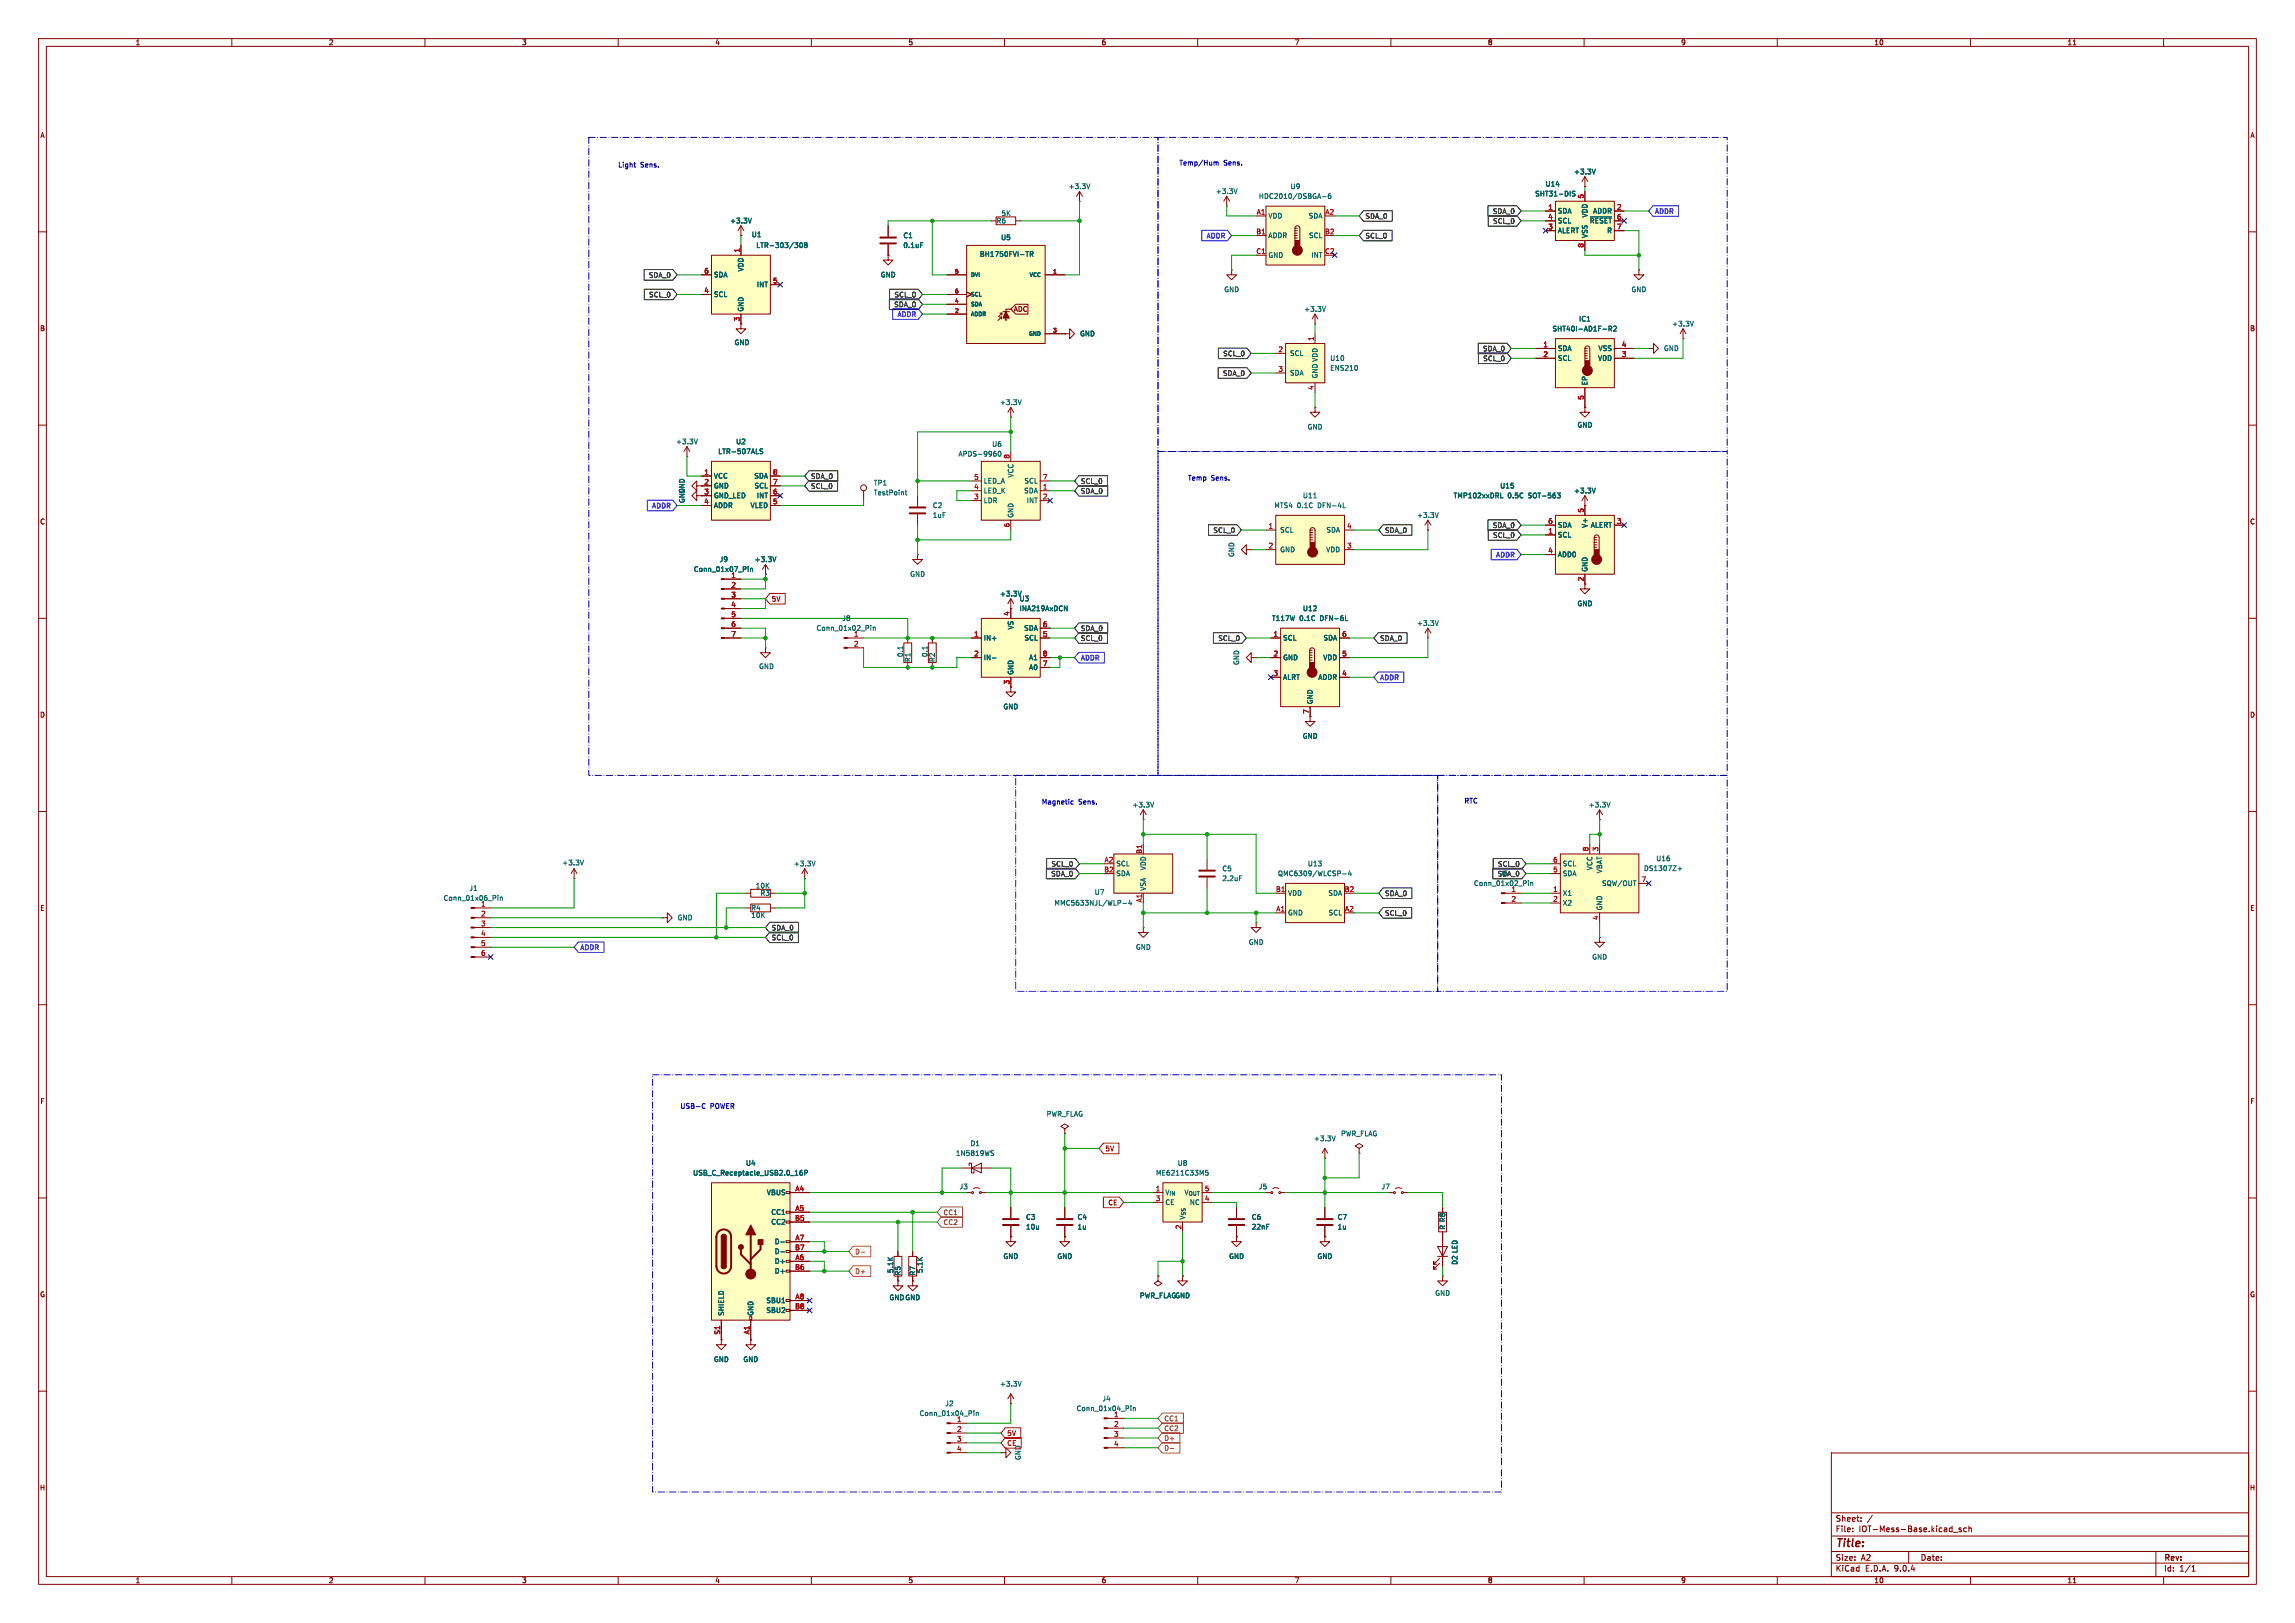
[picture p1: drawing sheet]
<svg xmlns="http://www.w3.org/2000/svg" width="594mm" height="420mm" viewBox="0 0 594 420" stroke-linecap="round" stroke-linejoin="round" font-family="sans-serif">
<defs><g id="words">
<text font-size="2.8" fill="#840000" x="475" y="400.9">Title:</text>
<g font-size="2.1" fill="#840000">
<text x="475" y="394">Sheet:</text>
<text x="475" y="396.7">File:</text>
<text x="481.1" y="396.7">IOT-Mess-Base.kicad_sch</text>
<text x="475" y="406.9">KiCad</text>
<text x="475" y="404.1">Size:</text>
<text x="481.7" y="404.1">A2</text>
<text x="482.7" y="406.9">E.D.A.</text>
<text x="490.3" y="406.9">9.0.4</text>
<text x="497" y="404.1">Date:</text>
<text x="560" y="404.3">Rev:</text>
<text x="560" y="406.9">Id:</text>
<text x="564.1" y="406.9">1/1</text>
</g>
<g font-size="1.8" fill="#840000">
<text x="35" y="11.9">1</text>
<text x="85" y="11.9">2</text>
<text x="135" y="11.9">3</text>
<text x="185" y="11.9">4</text>
<text x="235" y="11.9">5</text>
<text x="285" y="11.9">6</text>
<text x="335" y="11.9">7</text>
<text x="385" y="11.9">8</text>
<text x="435" y="11.9">9</text>
<text x="485" y="11.9">10</text>
<text x="535" y="11.9">11</text>
<text x="10.3" y="35.9">A</text>
<text x="582.3" y="35.9">A</text>
<text x="262.2" y="80.9">ADC</text>
<text x="10.3" y="85.9">B</text>
<text x="582.3" y="85.9">B</text>
<text x="10.3" y="135.9">C</text>
<text x="582.3" y="135.9">C</text>
<text x="10.3" y="185.9">D</text>
<text x="582.3" y="185.9">D</text>
<text x="10.3" y="235.9">E</text>
<text x="582.3" y="235.9">E</text>
<text x="10.3" y="285.9">F</text>
<text x="582.3" y="285.9">F</text>
<text x="10.3" y="335.9">G</text>
<text x="582.3" y="335.9">G</text>
<text x="10.2" y="385.9">H</text>
<text x="582.2" y="385.9">H</text>
<text x="35" y="409.9">1</text>
<text x="85" y="409.9">2</text>
<text x="135" y="409.9">3</text>
<text x="185" y="409.9">4</text>
<text x="235" y="409.9">5</text>
<text x="285" y="409.9">6</text>
<text x="335" y="409.9">7</text>
<text x="385" y="409.9">8</text>
<text x="435" y="409.9">9</text>
<text x="485" y="409.9">10</text>
<text x="535" y="409.9">11</text>
</g>
<g font-size="1.8" fill="#0000c2">
<text x="159.9" y="43.5">Light</text>
<text x="165.7" y="43.5">Sens.</text>
<text x="305.1" y="43">Temp/Hum</text>
<text x="316.7" y="43">Sens.</text>
<text x="307.4" y="124.6">Temp</text>
<text x="313.4" y="124.6">Sens.</text>
<text x="269.5" y="208.4">Magnetic</text>
<text x="279.1" y="208.4">Sens.</text>
<text x="378.9" y="208.1">RTC</text>
<text x="176" y="287.1">USB-C</text>
<text x="183.8" y="287.1">POWER</text>
</g>
<g font-size="1.8" fill="#006464">
<text x="407.3" y="45.3">+3.3V</text>
<text x="276.5" y="49.1">+3.3V</text>
<text x="314.6" y="50.4">+3.3V</text>
<text x="325.7" y="51.7">HDC2010/DSBGA-6</text>
<text x="333.9" y="49.1">U9</text>
<text x="397.2" y="51">SHT31-DIS</text>
<text x="399.9" y="48.5">U14</text>
<text x="188.8" y="58">+3.3V</text>
<text x="257.8" y="58">R6</text>
<text x="259.1" y="56.1">5K</text>
<text x="328.2" y="56.7">VDD</text>
<text x="338.6" y="56.7">SDA</text>
<text x="403.1" y="55.5">SDA</text>
<text x="403.1" y="58">SCL</text>
<text x="411.1" y="56.4" transform="rotate(-90 411.1 56.4)">VDD</text>
<text x="411.4" y="58">~{RESET}</text>
<text x="412.2" y="55.5">ADDR</text>
<text x="194.5" y="61.6">U1</text>
<text x="195.6" y="64.4">LTR-303/308</text>
<text x="233.7" y="61.8">C1</text>
<text x="233.7" y="64.4">0.1uF</text>
<text x="259" y="62.3">U5</text>
<text x="328.2" y="61.8">ADDR</text>
<text x="338.7" y="61.8">SCL</text>
<text x="403.1" y="60.6">ALERT</text>
<text x="411.1" y="61.7" transform="rotate(-90 411.1 61.7)">VSS</text>
<text x="415.8" y="60.6">R</text>
<text x="184.7" y="72">SDA</text>
<text x="192.6" y="70.4" transform="rotate(-90 192.6 70.4)">VDD</text>
<text x="227.8" y="72">GND</text>
<text x="253.5" y="66.6">BH1750FVI-TR</text>
<text x="328.2" y="66.9">GND</text>
<text x="339.3" y="66.9">INT</text>
<text x="184.7" y="77.1">SCL</text>
<text x="195.8" y="74.5">INT</text>
<text x="316.7" y="75.8">GND</text>
<text x="422.1" y="75.8">GND</text>
<text x="192.6" y="80.8" transform="rotate(-90 192.6 80.8)">GND</text>
<text x="337.4" y="80.9">+3.3V</text>
<text x="408.6" y="83.4">IC1</text>
<text x="190" y="89.5">GND</text>
<text x="279.4" y="87.2">GND</text>
<text x="401.7" y="86">SHT40I-AD1F-R2</text>
<text x="432.7" y="84.7">+3.3V</text>
<text x="333.8" y="92.3">SCL</text>
<text x="344.2" y="93.6">U10</text>
<text x="403.1" y="91">SDA</text>
<text x="403.1" y="93.6">SCL</text>
<text x="413.5" y="93.6">VDD</text>
<text x="413.6" y="91">VSS</text>
<text x="430.5" y="91">GND</text>
<text x="333.8" y="97.4">SDA</text>
<text x="341.2" y="98" transform="rotate(-90 341.2 98)">GND VDD</text>
<text x="344.2" y="96.1">ENS210</text>
<text x="411.1" y="99.8" transform="rotate(-90 411.1 99.8)">EP</text>
<text x="258.7" y="105">+3.3V</text>
<text x="338.3" y="111.4">GND</text>
<text x="408.2" y="110.8">GND</text>
<text x="174.9" y="115.2">+3.3V</text>
<text x="185.8" y="117.7">LTR-507ALS</text>
<text x="190.4" y="115.2">U2</text>
<text x="248" y="118.3">APDS-9960</text>
<text x="256.7" y="115.8">U6</text>
<text x="184.7" y="124.1">VCC</text>
<text x="195.1" y="124.1">SDA</text>
<text x="226.1" y="125.8">TP1</text>
<text x="254.5" y="125.3">LED_A</text>
<text x="262.5" y="123.7" transform="rotate(-90 262.5 123.7)">VCC</text>
<text x="265" y="125.3">SCL</text>
<text x="177.4" y="130.3" transform="rotate(-90 177.4 130.3)">GND</text>
<text x="177.4" y="127.8" transform="rotate(-90 177.4 127.8)">GND</text>
<text x="184.7" y="126.6">GND</text>
<text x="184.7" y="129.1">GND_LED</text>
<text x="184.7" y="131.7">ADDR</text>
<text x="194.1" y="131.7">VLED</text>
<text x="195.2" y="126.6">SCL</text>
<text x="195.8" y="129.1">INT</text>
<text x="226.1" y="128.4">TestPoint</text>
<text x="241.3" y="131.7">C2</text>
<text x="254.5" y="127.9">LED_K</text>
<text x="254.5" y="130.4">LDR</text>
<text x="265" y="127.9">SDA</text>
<text x="265.6" y="130.4">INT</text>
<text x="329.7" y="131.7">MTS4</text>
<text x="335.7" y="131.7">0.1C</text>
<text x="337.1" y="129.1">U11</text>
<text x="341.2" y="131.7">DFN-4L</text>
<text x="376.1" y="129.1">TMP102xxDRL</text>
<text x="388.2" y="126.6">U15</text>
<text x="390.2" y="129.1">0.5C</text>
<text x="395.7" y="129.1">SOT-563</text>
<text x="407.3" y="127.9">+3.3V</text>
<text x="241.3" y="134.2">1uF</text>
<text x="262.5" y="134.1" transform="rotate(-90 262.5 134.1)">GND</text>
<text x="366.6" y="134.2">+3.3V</text>
<text x="403.1" y="136.8">SDA</text>
<text x="411.1" y="136.7" transform="rotate(-90 411.1 136.7)">V+</text>
<text x="411.6" y="136.8">ALERT</text>
<text x="331.2" y="138">SCL</text>
<text x="331.2" y="143.1">GND</text>
<text x="343.1" y="143.1">VDD</text>
<text x="343.2" y="138">SDA</text>
<text x="403.1" y="139.3">SCL</text>
<text x="179.5" y="148.2">Conn_01x07_Pin</text>
<text x="186.1" y="145.6">J9</text>
<text x="195.2" y="145.6">+3.3V</text>
<text x="235.5" y="149.5">GND</text>
<text x="319.6" y="144.3" transform="rotate(-90 319.6 144.3)">GND</text>
<text x="403.1" y="144.4">ADD0</text>
<text x="411.1" y="148.1" transform="rotate(-90 411.1 148.1)">GND</text>
<text x="258.7" y="154.5">+3.3V</text>
<text x="263.8" y="155.8">U3</text>
<text x="217.9" y="160.9">J8</text>
<text x="263.8" y="158.3">INA219AxDCN</text>
<text x="329.1" y="160.9">T117W</text>
<text x="336.3" y="160.9">0.1C</text>
<text x="337.1" y="158.3">U12</text>
<text x="341.8" y="160.9">DFN-6L</text>
<text x="408.2" y="157.1">GND</text>
<text x="211.2" y="163.4">Conn_01x02_Pin</text>
<text x="220.9" y="164.8">1</text>
<text x="254.5" y="166">IN+</text>
<text x="262.5" y="163" transform="rotate(-90 262.5 163)">VS</text>
<text x="265" y="163.4">SDA</text>
<text x="265" y="166">SCL</text>
<text x="332" y="166">SCL</text>
<text x="342.4" y="166">SDA</text>
<text x="366.6" y="162.2">+3.3V</text>
<text x="196.3" y="173.3">GND</text>
<text x="233.9" y="170.2" transform="rotate(-90 233.9 170.2)">0.1</text>
<text x="235.8" y="171.4" transform="rotate(-90 235.8 171.4)">R1</text>
<text x="240.3" y="170.2" transform="rotate(-90 240.3 170.2)">0.1</text>
<text x="242.2" y="171.4" transform="rotate(-90 242.2 171.4)">R2</text>
<text x="254.5" y="171">IN-</text>
<text x="266.2" y="171">A1</text>
<text x="266.2" y="173.6">A0</text>
<text x="320.9" y="172.2" transform="rotate(-90 320.9 172.2)">GND</text>
<text x="332" y="171">GND</text>
<text x="342.4" y="171">VDD</text>
<text x="262.5" y="174.8" transform="rotate(-90 262.5 174.8)">GND</text>
<text x="332" y="176.1">ALRT</text>
<text x="341.1" y="176.1">ADDR</text>
<text x="259.6" y="183.7">GND</text>
<text x="340" y="182.4" transform="rotate(-90 340 182.4)">GND</text>
<text x="337.1" y="191.4">GND</text>
<text x="293" y="209.1">+3.3V</text>
<text x="411.1" y="209.1">+3.3V</text>
<text x="145.4" y="224.1">+3.3V</text>
<text x="205.3" y="224.4">+3.3V</text>
<text x="288.8" y="224.4">SCL</text>
<text x="288.8" y="226.9">SDA</text>
<text x="296.8" y="225.3" transform="rotate(-90 296.8 225.3)">VDD</text>
<text x="316.2" y="225.7">C5</text>
<text x="330.6" y="226.9">QMC6309/WLCSP-4</text>
<text x="338.4" y="224.4">U13</text>
<text x="404.4" y="224.4">SCL</text>
<text x="404.4" y="226.9">SDA</text>
<text x="412.3" y="225.3" transform="rotate(-90 412.3 225.3)">VCC</text>
<text x="414.9" y="226.1" transform="rotate(-90 414.9 226.1)">VBAT</text>
<text x="425.4" y="225.6">DS1307Z+</text>
<text x="428.6" y="223">U16</text>
<text x="114.7" y="233.3">Conn_01x06_Pin</text>
<text x="121.4" y="230.7">J1</text>
<text x="195.5" y="230.1">10K</text>
<text x="196.7" y="232">R3</text>
<text x="283.2" y="231.7">U7</text>
<text x="296.8" y="230.6" transform="rotate(-90 296.8 230.6)">VSA</text>
<text x="316.2" y="228.2">2.2uF</text>
<text x="333.2" y="232">VDD</text>
<text x="343.7" y="232">SDA</text>
<text x="381.4" y="229.5">Conn_01x02_Pin</text>
<text x="391.1" y="230.9">1</text>
<text x="404.4" y="232">X1</text>
<text x="414.5" y="229.5">SQW/OUT</text>
<text x="124.4" y="234.7">1</text>
<text x="175.3" y="238.4">GND</text>
<text x="194.3" y="235.8">R4</text>
<text x="194.3" y="237.7">10K</text>
<text x="272.8" y="234.5">MMC5633NJL/WLP-4</text>
<text x="333.2" y="237.1">GND</text>
<text x="343.8" y="237.1">SCL</text>
<text x="404.4" y="234.5">X2</text>
<text x="414.9" y="235.7" transform="rotate(-90 414.9 235.7)">GND</text>
<text x="293.9" y="246">GND</text>
<text x="323.1" y="244.7">GND</text>
<text x="412" y="248.5">GND</text>
<text x="270.8" y="289.2">PWR_FLAG</text>
<text x="247.3" y="299.3">1N5819WS</text>
<text x="251.1" y="296.8">D1</text>
<text x="340" y="295.5">+3.3V</text>
<text x="347" y="294.2">PWR_FLAG</text>
<text x="179.3" y="304.4">USB_C_Receptacle_USB2.0_16P</text>
<text x="192.9" y="301.9">U4</text>
<text x="299.1" y="304.4">ME6211C33M5</text>
<text x="304.7" y="301.9">U8</text>
<text x="198.4" y="309.5">VBUS</text>
<text x="248.2" y="307.9">J3</text>
<text x="301.5" y="309.5">V_{IN}V_{OUT}</text>
<text x="325.7" y="307.9">J5</text>
<text x="357.5" y="307.9">J7</text>
<text x="199.5" y="314.6">CC1</text>
<text x="199.5" y="317.1">CC2</text>
<text x="265.4" y="315.8">C3</text>
<text x="278.8" y="315.8">C4</text>
<text x="301.5" y="312">CE</text>
<text x="306.9" y="315.7" transform="rotate(-90 306.9 315.7)">V_{SS}</text>
<text x="307.8" y="312">NC</text>
<text x="323.9" y="315.8">C6</text>
<text x="346.1" y="315.8">C7</text>
<text x="200.4" y="322.2">D-</text>
<text x="265.4" y="318.4">10u</text>
<text x="278.8" y="318.4">1u</text>
<text x="323.9" y="318.4">22nF</text>
<text x="346.1" y="318.4">1u</text>
<text x="374.2" y="318.3" transform="rotate(-90 374.2 318.3)">R R8</text>
<text x="200.4" y="324.7">D-</text>
<text x="200.4" y="327.3">D+</text>
<text x="200.4" y="329.8">D+</text>
<text x="231.4" y="329.6" transform="rotate(-90 231.4 329.6)">5.1K</text>
<text x="239" y="329.6" transform="rotate(-90 239 329.6)">5.1K</text>
<text x="259.6" y="326">GND</text>
<text x="273.6" y="326">GND</text>
<text x="318" y="326">GND</text>
<text x="340.9" y="326">GND</text>
<text x="377.4" y="327.4" transform="rotate(-90 377.4 327.4)">D2 LED</text>
<text x="233.3" y="330.2" transform="rotate(-90 233.3 330.2)">R5</text>
<text x="237.1" y="330.2" transform="rotate(-90 237.1 330.2)">R7</text>
<text x="371.3" y="335.5">GND</text>
<text x="187.6" y="340.6" transform="rotate(-90 187.6 340.6)">SHIELD</text>
<text x="195.2" y="340.6" transform="rotate(-90 195.2 340.6)">GND</text>
<text x="198.2" y="337.4">SBU1</text>
<text x="198.2" y="340">SBU2</text>
<text x="230.1" y="336.7">GNDGND</text>
<text x="294.9" y="336.1">PWR_FLAGGND</text>
<text x="184.7" y="352.7">GND</text>
<text x="192.3" y="352.7">GND</text>
<text x="258.7" y="359">+3.3V</text>
<text x="244.6" y="364.1">J2</text>
<text x="278.5" y="365.4">Conn_01x04_Pin</text>
<text x="285.2" y="362.8">J4</text>
<text x="237.9" y="366.6">Conn_01x04_Pin</text>
<text x="247.6" y="368">1</text>
<text x="288.2" y="366.8">1</text>
<text x="264.4" y="378" transform="rotate(-90 264.4 378)">GND</text>
</g>
<g font-size="1.8" fill="#a90000">
<text x="410" y="51.5" transform="rotate(-90 410 51.5)">5</text>
<text x="325.1" y="55.6">A1</text>
<text x="342.9" y="55.6">A2</text>
<text x="400.6" y="54.4">1</text>
<text x="400.6" y="56.9">4</text>
<text x="400.6" y="59.4">3</text>
<text x="418.4" y="54.4">2</text>
<text x="418.4" y="56.9">6</text>
<text x="418.4" y="59.4">7</text>
<text x="191.5" y="65.5" transform="rotate(-90 191.5 65.5)">1</text>
<text x="325" y="60.7">B1</text>
<text x="325" y="65.8">C1</text>
<text x="342.8" y="60.7">B2</text>
<text x="342.8" y="65.8">C2</text>
<text x="410" y="64.2" transform="rotate(-90 410 64.2)">8</text>
<text x="182.2" y="70.9">6</text>
<text x="182.2" y="75.9">4</text>
<text x="200" y="73.4">5</text>
<text x="191.5" y="83.3" transform="rotate(-90 191.5 83.3)">3</text>
<text x="340.1" y="88.3" transform="rotate(-90 340.1 88.3)">1</text>
<text x="399.3" y="89.9">1</text>
<text x="419.7" y="89.9">4</text>
<text x="330.8" y="91.2">2</text>
<text x="399.3" y="92.5">2</text>
<text x="419.7" y="92.5">3</text>
<text x="330.8" y="96.3">3</text>
<text x="340.1" y="101" transform="rotate(-90 340.1 101)">4</text>
<text x="410" y="103.6" transform="rotate(-90 410 103.6)">5</text>
<text x="261.4" y="118.8" transform="rotate(-90 261.4 118.8)">8</text>
<text x="182.2" y="122.9">1</text>
<text x="182.2" y="125.5">2</text>
<text x="200" y="122.9">8</text>
<text x="200" y="125.5">7</text>
<text x="252" y="124.2">5</text>
<text x="269.8" y="124.2">7</text>
<text x="182.2" y="128">3</text>
<text x="182.2" y="130.6">4</text>
<text x="200" y="128">6</text>
<text x="200" y="130.6">5</text>
<text x="252" y="126.7">4</text>
<text x="252" y="129.3">3</text>
<text x="269.8" y="126.7">1</text>
<text x="269.8" y="129.3">2</text>
<text x="261.4" y="136.6" transform="rotate(-90 261.4 136.6)">6</text>
<text x="328.2" y="136.9">1</text>
<text x="348.5" y="136.9">4</text>
<text x="400.6" y="135.6">6</text>
<text x="410" y="132.8" transform="rotate(-90 410 132.8)">5</text>
<text x="418.4" y="135.6">3</text>
<text x="328.2" y="142">2</text>
<text x="348.5" y="142">3</text>
<text x="400.6" y="138.2">1</text>
<text x="400.6" y="143.3">4</text>
<text x="189.2" y="149.6">1</text>
<text x="189.2" y="152.1">2</text>
<text x="189.2" y="154.7">3</text>
<text x="410" y="150.6" transform="rotate(-90 410 150.6)">2</text>
<text x="189.2" y="157.2">4</text>
<text x="189.2" y="159.8">5</text>
<text x="261.4" y="159.5" transform="rotate(-90 261.4 159.5)">4</text>
<text x="189.2" y="162.3">6</text>
<text x="189.2" y="164.8">7</text>
<text x="220.9" y="167.4">2</text>
<text x="252" y="164.8">1</text>
<text x="269.8" y="162.3">6</text>
<text x="269.8" y="164.8">5</text>
<text x="329.5" y="164.8">1</text>
<text x="347.3" y="164.8">6</text>
<text x="252" y="169.9">2</text>
<text x="269.8" y="169.9">8</text>
<text x="269.8" y="172.5">7</text>
<text x="329.5" y="169.9">2</text>
<text x="347.3" y="169.9">5</text>
<text x="261.4" y="177.2" transform="rotate(-90 261.4 177.2)">3</text>
<text x="329.5" y="175">3</text>
<text x="347.3" y="175">4</text>
<text x="338.8" y="184.9" transform="rotate(-90 338.8 184.9)">7</text>
<text x="295.7" y="221.1" transform="rotate(-90 295.7 221.1)">B1</text>
<text x="411.2" y="220.4" transform="rotate(-90 411.2 220.4)">8</text>
<text x="413.8" y="220.4" transform="rotate(-90 413.8 220.4)">3</text>
<text x="285.7" y="225.8">B2</text>
<text x="285.8" y="223.3">A2</text>
<text x="401.9" y="223.3">6</text>
<text x="401.9" y="225.8">5</text>
<text x="295.7" y="233.7" transform="rotate(-90 295.7 233.7)">A1</text>
<text x="330.1" y="230.9">B1</text>
<text x="347.9" y="230.9">B2</text>
<text x="391.1" y="233.4">2</text>
<text x="401.9" y="230.9">1</text>
<text x="401.9" y="233.4">2</text>
<text x="424.7" y="228.3">7</text>
<text x="124.4" y="237.2">2</text>
<text x="124.4" y="239.8">3</text>
<text x="330.2" y="236">A1</text>
<text x="348" y="236">A2</text>
<text x="413.8" y="238.2" transform="rotate(-90 413.8 238.2)">4</text>
<text x="124.4" y="242.3">4</text>
<text x="124.4" y="244.9">5</text>
<text x="124.4" y="247.4">6</text>
<text x="205.8" y="308.4">A4</text>
<text x="299" y="308.4">1</text>
<text x="299" y="310.9">3</text>
<text x="311.7" y="308.4">5</text>
<text x="311.7" y="310.9">4</text>
<text x="205.7" y="316">B5</text>
<text x="205.8" y="313.4">A5</text>
<text x="205.7" y="323.6">B7</text>
<text x="205.8" y="321.1">A7</text>
<text x="305.8" y="318.2" transform="rotate(-90 305.8 318.2)">2</text>
<text x="205.7" y="328.7">B6</text>
<text x="205.8" y="326.1">A6</text>
<text x="205.7" y="338.8">B8</text>
<text x="205.8" y="336.3">A8</text>
<text x="186.4" y="345.5" transform="rotate(-90 186.4 345.5)">S1</text>
<text x="194.1" y="345.4" transform="rotate(-90 194.1 345.4)">A1</text>
<text x="247.6" y="370.6">2</text>
<text x="288.2" y="369.3">2</text>
<text x="288.2" y="371.9">3</text>
<text x="247.6" y="373.1">3</text>
<text x="247.6" y="375.7">4</text>
<text x="288.2" y="374.4">4</text>
</g>
<g font-size="1.8">
<text x="353.2" y="57">SDA_0</text>
<text x="386" y="55.7">SDA_0</text>
<text x="386.1" y="58.3">SCL_0</text>
<text x="353.2" y="62.1">SCL_0</text>
<text x="167.6" y="72.2">SDA_0</text>
<text x="167.6" y="77.3">SCL_0</text>
<text x="231.1" y="77.3">SCL_0</text>
<text x="231.1" y="79.8">SDA_0</text>
<text x="316.2" y="92.5">SCL_0</text>
<text x="383.5" y="91.3">SDA_0</text>
<text x="383.5" y="93.8">SCL_0</text>
<text x="316.2" y="97.6">SDA_0</text>
<text x="209.7" y="124.3">SDA_0</text>
<text x="279.6" y="125.6">SCL_0</text>
<text x="209.7" y="126.8">SCL_0</text>
<text x="279.6" y="128.1">SDA_0</text>
<text x="386" y="137">SDA_0</text>
<text x="313.7" y="138.3">SCL_0</text>
<text x="358.3" y="138.3">SDA_0</text>
<text x="386.1" y="139.5">SCL_0</text>
<text x="279.6" y="166.2">SCL_0</text>
<text x="279.6" y="163.7">SDA_0</text>
<text x="315" y="166.2">SCL_0</text>
<text x="357" y="166.2">SDA_0</text>
<text x="271.7" y="227.2">SDA_0</text>
<text x="271.8" y="224.6">SCL_0</text>
<text x="387.3" y="227.2">SDA_0</text>
<text x="387.3" y="224.6">SCL_0</text>
<text x="388.1" y="226.9">J6</text>
<text x="358.3" y="232.2">SDA_0</text>
<text x="358.3" y="237.3">SCL_0</text>
<text x="199.5" y="243.7">SCL_0</text>
<text x="199.5" y="241.1">SDA_0</text>
</g>
<g font-size="1.8" fill="#00f">
<text x="428.1" y="55.7">ADDR</text>
<text x="311.9" y="62.1">ADDR</text>
<text x="231.9" y="82.4">ADDR</text>
<text x="168.4" y="131.9">ADDR</text>
<text x="386.9" y="144.6">ADDR</text>
<text x="279.6" y="171.3">ADDR</text>
<text x="357" y="176.4">ADDR</text>
<text x="150" y="246.2">ADDR</text>
</g>
<g font-size="1.8" fill="#f00">
<text x="199.5" y="156">5V</text>
<text x="285.9" y="298.3">5V</text>
<text x="286.5" y="312.3">CE</text>
<text x="260.5" y="371.9">5V</text>
<text x="260.5" y="374.5">CE</text>
</g>
<g font-size="1.8" fill="#848400">
<text x="244" y="314.8">CC1</text>
<text x="244" y="317.3">CC2</text>
<text x="301.1" y="368.1">CC1</text>
<text x="301.1" y="370.7">CC2</text>
</g>
<g font-size="1.8" fill="#c60">
<text x="221.1" y="325">D-</text>
<text x="221.1" y="330">D+</text>
<text x="301.1" y="375.8">D-</text>
<text x="301.1" y="373.2">D+</text>
</g>
<g font-size="1.4" fill="#a90000">
<text x="247" y="70.9">5</text>
<text x="272.4" y="70.9">1</text>
<text x="247" y="75.9">6</text>
<text x="247" y="78.5">4</text>
<text x="247" y="81">2</text>
<text x="272.4" y="86.1">3</text>
</g>
<g font-size="1.4" fill="#006464">
<text x="251.2" y="71.9">DVI</text>
<text x="266.3" y="71.9">VCC</text>
<text x="251.2" y="76.9">SCL</text>
<text x="251.2" y="79.5">SDA</text>
<text x="251.2" y="82">ADDR</text>
<text x="266.1" y="87.1">GND</text>
</g>
</g></defs>
<g fill="none" stroke="#840000" stroke-width=".26">
<path d="M10 10h574v400h-574zM12 12h570v396h-570zM60 10v2M110 10v2M160 10v2M210 10v2M260 10v2M310 10v2M360 10v2M410 10v2M460 10v2M510 10v2"/>
<path d="M536.6 11.6h.7M560 10v2M10 60h2M582 60h2M340.4 83.8h.1M340.4 81.3l-.8 1.3M340.4 81.3l.7 1.3M340.4 81.3v2.5M10 110h2M582 110h2M369.6 137.2h.1M369.6 134.6l-.8 1.3"/>
<path d="M369.6 134.6l.7 1.3M369.6 134.6v2.6M10 160h2M582 160h2M10 210h2M582 210h2M10 260h2M582 260h2M10 310h2M582 310h2M10 360h2M286.6 367h4.2"/>
<path d="M286.6 369.6h4.2M286.6 372.1h4.2M286.6 374.7h4.2M474 376h108v32h-108zM582 360h2M474 397.5h108M474 391.5h108M479.5 396.2v.2M479.5 395.4v.2M481.7 393.5v.2M481.7 392.7v.2M484.6 392.1l-1.3 1.9"/>
<path d="M505.6 396.5h1.1M507.6 395.4h-.4l-.2 .2 .1 .2 .5 .1v.4h-.6M509 395.4h-.5l-.3 .3 .2 .6h.6M509.6 395.5l.6-.1v1M509.6 394.9v1.5M60 408v2M110 408v2M160 408v2M210 408v2M260 408v2M310 408v2M360 408v2"/>
<path d="M410 408v2M460 408v2M474 404.5h108M474 401.5h108M494 401.5v3M510 408v2M536.6 409.6h.7M558 401.5v6.5M560 408v2M567.3 406.6h.9M567.3 405.5l.4-.4v1.5"/>
</g>
<g fill="#840000" stroke="#840000" stroke-width=".26">
<path d="M285.7 366.9h.9v.3h-.9z"/>
<path d="M285.7 369.4h.9v.3h-.9z"/>
<path d="M285.7 372h.9v.2h-.9z"/>
<path d="M285.7 374.5h.9v.3h-.9z"/>
</g>
<path d="M343.1 79.3l-.4 1.3M372.3 132.7l-.4 1.2M292.7 363.8v.1M292.7 364.2v.9M293.3 364.2v.9M293.3 364.3h.5l.1 .8" fill="none" stroke="#006464" stroke-width=".26"/>
<path d="M254 160h15.2v15.3h-15.2z" fill="#ffffc2"/>
<g fill="none" stroke="#840000" stroke-width=".26">
<path d="M256.5 57.2h1.3M257.8 56.1h5.1v2.1h-5.1zM262.9 57.2h1.3M279.4 52.1h.1M279.4 49.5l-.8 1.3M279.4 49.5l.8 1.3M279.4 49.5v2.6M318.8 69.9v1.2h1.2l-1.2 1.3-1.3-1.3h1.3M318.8 69.9h.1M261.6 157.5v2.5M251.5 165.1h2.5M251.5 170.2h2.5"/>
<path d="M254 160h15.2v15.3h-15.2zM261.6 175.3v2.5M269.2 165.1h2.6M269.2 170.2h2.6M269.2 162.6h2.6M269.2 172.7h2.6M122.8 235h4.2M122.8 237.5h4.2M325.1 238.8v1.2h-1.3l1.3 1.3 1.3-1.3h-1.3M325.1 238.8h.1M122.8 240h4.2M122.8 242.6h4.2"/>
<path d="M122.8 245.1h4.2M122.8 247.7h4.2"/>
</g>
<path d="M282.1 47.6l-.4 1.2M275.5 156.8l.7 1.3v-1.3M256.8 170.3h1M128.9 231.7v.1M128.9 232.1v.9M129.5 232.1v.9M129.5 232.3l.5-.1v.8" fill="none" stroke="#006464" stroke-width=".26"/>
<g fill="#840000" stroke="#840000" stroke-width=".26">
<path d="M121.9 234.8h.9v.3h-.9z"/>
<path d="M121.9 237.4h.9v.2h-.9z"/>
<path d="M121.9 239.9h.9v.3h-.9z"/>
<path d="M121.9 242.4h.9v.3h-.9z"/>
<path d="M121.9 245h.9v.2h-.9z"/>
<path d="M121.9 247.5h.9v.3h-.9z"/>
</g>
<path d="M402.6 87.6h15.2v12.7h-15.2z" fill="#ffffc2"/>
<g fill="none" stroke="#840000" stroke-width=".26">
<path d="M191.8 58.4l-.8 1.3M191.8 58.4l.7 1.3M191.8 58.4v2.6M191.8 61h.1M275.6 86.4h1.3v-1.3l1.2 1.3-1.2 1.2v-1.2M275.6 86.4h.1M397.5 90.2h5.1M397.5 92.7h5.1M402.6 87.6h15.2v12.7h-15.2zM410.2 90.2l.2-.4 .3-.3 .5 .1 .2 .4 .1 3.3M410.2 90.2v3.1M410.2 90.2h.6"/>
<path d="M410.2 90.8h.6M410.2 91.4h.6M410.2 92.1h.6M410.2 92.7h.6M417.8 90.2h5.1M417.8 92.7h5.1M410.2 100.3v5.1M233.9 166.4h2.1v5.1h-2.1zM234.9 165.1v1.3M234.9 171.5v1.2"/>
</g>
<g fill="#840000" stroke="#840000" stroke-width=".26">
<path d="M410.2 93.3h1.3v2h-1.3z"/>
<circle cx="410.8" cy="95.9" r="1.27"/>
</g>
<path d="M194.5 56.5l-.4 1.2M416.4 85.1l.6-.1 .1-.5-.7-.1v1.3M416.7 85.1l.5 .6M417.6 84.5l.5-.1 .3 .4-.8 .9h.8M233.6 167.3v.7" fill="none" stroke="#006464" stroke-width=".26"/>
<path d="M288.3 221h15.2v10.1h-15.2z" fill="#ffffc2"/>
<g fill="none" stroke="#840000" stroke-width=".26">
<path d="M177.8 118.1h.1M177.8 115.6l-.8 1.2M177.8 115.6l.8 1.2M177.8 115.6v2.5M410.2 105.4v1.3h1.3l-1.3 1.3-1.3-1.3h1.3M410.2 105.4h.1M198.1 167.6v1.3h1.3l-1.3 1.3-1.3-1.3h1.3M198.1 167.6h.1M261.6 177.8v1.3h1.3l-1.3 1.2-1.3-1.2h1.3M261.6 177.8h.1M369.6 165.1h.1M369.6 162.6l-.8 1.2"/>
<path d="M369.6 162.6l.7 1.2M369.6 162.6v2.5M339.1 185.4v1.3h1.3l-1.3 1.3-1.3-1.3h1.3M339.1 185.4h.1M295.9 218.4v2.6M148.6 227.3h.1M148.6 224.8l-.8 1.3M148.6 224.8l.8 1.3M148.6 224.8v2.5M171.4 237.5h1.3v-1.3l1.3 1.3-1.3 1.3v-1.3M171.4 237.5h.1M208.3 227.3h.1"/>
<path d="M208.3 224.8l-.8 1.3M208.3 224.8l.7 1.3M208.3 224.8v2.5M288.3 221h15.2v10.1h-15.2zM295.9 231.1v2.6M295.9 240v1.3h1.3l-1.3 1.3-1.3-1.3h1.3M295.9 240h.1M248.9 302.3h7.6M250.8 301.6v-.6h.7v2.5h.6v-.6M251.5 302.3l2.5-1.3v2.5z"/>
</g>
<path d="M180.5 113.6l-.4 1.3M372.3 160.6l-.4 1.3M151.1 222.6l-.5 1.2M211 222.8l-.4 1.3M290.6 233.8h1M292.4 232.9l-.3 .9h.8M292.7 233.4v.9M256.7 298.4l.4 .1 .1 .3-.6 .2M256.7 297.8h.5" fill="none" stroke="#006464" stroke-width=".26"/>
<path d="M331.5 162.6h15.2v20.3h-15.2z" fill="#ffffc2"/>
<g fill="none" stroke="#840000" stroke-width=".26">
<path d="M261.6 108h.1M261.6 105.4l-.7 1.3M261.6 105.4l.8 1.3M261.6 105.4v2.6M261.6 157.5h.1M261.6 154.9v2.6M261.6 154.9l-.7 1.3M261.6 154.9l.8 1.3M240.3 166.4h2v5.1h-2zM241.3 165.1v1.3M241.3 171.5v1.2M328.9 170.2h2.6"/>
<path d="M328.9 165.1h2.6M328.9 175.3h2.6M331.5 162.6h15.2v20.3h-15.2zM339 168.3l.1-.4 .4-.2h.4l.3 .4v3.4M339 168.3v3.2M339 168.3h.6M339 168.9h.6M339 169.5h.6M339 170.2h.6M339 170.8h.6M346.7 170.2h2.5M346.7 165.1h2.5"/>
<path d="M346.7 175.3h2.5M339.1 182.9v2.5"/>
</g>
<g fill="#840000" stroke="#840000" stroke-width=".26">
<path d="M339 171.5h1.2v1.9h-1.2z"/>
<circle cx="339.6" cy="174" r="1.27"/>
</g>
<path d="M264.3 103.4l-.4 1.3M264.3 153l-.4 1.2M240 167.3v.7M348.3 160.6h.6" fill="none" stroke="#006464" stroke-width=".26"/>
<path d="M250.2 63.5h20.3v25.4h-20.3z" fill="#ffffc2"/>
<g fill="none" stroke="#840000" stroke-width=".26">
<path d="M245.1 71.1h5.1M245.1 76.2h5.1M245.1 78.7h5.1M250.2 63.5h20.3v25.4h-20.3zM250.2 75.6l1.3 .6-1.3 .6M270.5 71.1h5.1M245.1 81.3h5.1M258.7 82h.5M258.8 81h.5M259.2 82l-.9 .9M259.2 82v.6M259.3 81l-.9 .9"/>
<path d="M259.3 81v.5M259.6 80.6h1.6M260.1 82.8h.5M261.6 80l1.3-1.3h3.2v2.6h-3.2zM261.6 80h-1.3v2.8M270.5 86.4h5.1"/>
</g>
<path d="M260.3 80.6l.9 1.7h-1.6z" fill="#840000" stroke="#840000" stroke-width=".26"/>
<path d="M265.5 65.1h.7M266.7 65.8l.6-.1v-.5l-.6-.1v1.3M267 65.8l.4 .6" fill="none" stroke="#006464" stroke-width=".26"/>
<path d="M330.2 133.4h17.8v12.7h-17.8z" fill="#ffffc2"/>
<g fill="none" stroke="#840000" stroke-width=".26">
<path d="M327.7 137.2h2.5M330.2 133.4h17.8v12.7h-17.8zM339.1 137.2l.1-.4 .4-.3 .4 .1 .3 .3 .1 3.4M339.1 137.2v3.1M339.1 137.2h.6M339.1 137.8h.6M339.1 138.4h.6M339.1 139.1h.6M339.1 139.7h.6M348 137.2h2.5M327.7 142.2h2.5M348 142.2h2.5"/>
<path d="M323.8 170.2v-1.3l-1.2 1.3 1.2 1.3v-1.3h1.3M325.1 170.2h.1"/>
</g>
<g fill="#840000" stroke="#840000" stroke-width=".26">
<path d="M339.1 140.3h1.3v1.9h-1.3z"/>
<circle cx="339.7" cy="142.9" r="1.27"/>
</g>
<path d="M340 128.8h.7M347.6 131.4h.7" fill="none" stroke="#006464" stroke-width=".26"/>
<path d="M254 119.4h15.2v15.2h-15.2z" fill="#ffffc2"/>
<g fill="none" stroke="#840000" stroke-width=".26">
<path d="M229.9 58.4v2.8M229.9 63.2v2.8M254 119.4h15.2v15.2h-15.2zM261.6 116.8v2.6M251.5 124.5h2.5M251.5 127h2.5M251.5 129.5h2.5M261.6 134.6v2.6M269.2 124.5h2.6M269.2 127h2.6M269.2 129.5h2.6M219.3 165.1h4.2"/>
<path d="M219.3 167.6h4.2M250.2 308.6h1.3M252 307.6l.8-.3 .7 .3M254 308.6h1.3M275.6 312.4v2.8M275.6 317.2v2.8M372.4 313.7h2v5.1h-2zM373.4 312.4v1.3M373.4 318.8v8.9M372.1 322.6h2.5l-1.2 2.5zM372.1 325.1h2.5M372.6 326.9l-1.5 1.5v-.7v.7h.8"/>
<path d="M372.6 325.6l-1.5 1.6v-.8v.8h.8M373.4 330.2v1.3h-1.3l1.3 1.2 1.2-1.2h-1.2M373.4 330.2h.1M186.7 346.7v1.3h1.3l-1.3 1.3-1.3-1.3h1.3M186.7 346.7h.1M194.3 346.7v1.3h1.3l-1.3 1.3-1.3-1.3h1.3M194.3 346.7h.1"/>
<circle cx="251.7" cy="308.6" r=".25"/>
<circle cx="253.7" cy="308.6" r=".25"/>
</g>
<path d="M238.3 62.8h.6M257.8 117.4v.5M258.5 116.9l.1-.1a.62 .62 0 0 1 .5 .6 .62 .62 0 0 1-.6 .6l-.2-.4zM225.4 161.9v.1M225.4 162.3v.8M226 162.3v.8M226 162.4h.5v.7" fill="none" stroke="#006464" stroke-width=".26"/>
<path d="M227.8 61.5h4.1M227.8 63h4.1M273.6 315.5h4M273.6 317h4" fill="none" stroke="#840000" stroke-width=".51"/>
<g fill="#840000" stroke="#840000" stroke-width=".26">
<path d="M218.4 165h.9v.2h-.9z"/>
<path d="M218.4 167.5h.9v.3h-.9z"/>
</g>
<path d="M184.1 306.1h20.4v35.5h-20.4z" fill="#ffffc2"/>
<g fill="none" stroke="#840000" stroke-width=".26">
<path d="M180.3 125.7v1.3l-1.2-1.3 1.2-1.2v1.2h1.3M187.6 149.9h4.2M187.6 152.4h4.2M187.6 154.9h4.2M187.6 157.5h4.2M198.1 148.6h.1M198.1 146.1l-.7 1.2M198.1 146.1l.8 1.2M198.1 146.1v2.5M322.6 142.2v-1.2l-1.3 1.2 1.3 1.3v-1.3h1.2M323.8 142.2h.1M187.6 160h4.2"/>
<path d="M187.6 162.6h4.2M187.6 165.1h4.2M184.1 306.1h20.4v35.5h-20.4zM203.5 308.4h1v.5h-1zM203.5 313.4h1v.5h-1zM203.5 316h1v.5h-1zM204.5 308.6h5M204.5 313.7h5M204.5 316.2h5M186.7 320l.2-.4 .4-.2 .5 .2 .2 .4M186.7 327.7l.2 .4 .4 .2 .5-.2 .2-.4M203.5 321.1h1v.5h-1z"/>
<path d="M203.5 323.6h1v.5h-1zM203.5 326.1h1v.5h-1zM203.5 328.7h1v.5h-1zM203.5 336.3h1v.5h-1zM203.5 338.8h1v.5h-1zM204.5 321.3h5M204.5 323.9h5M204.5 326.4h5M204.5 328.9h5M204.5 336.6h5M204.5 339.1h5M231.4 325.1h2v5.1h-2z"/>
<path d="M232.4 331.5v1.2h1.3l-1.3 1.3-1.3-1.3h1.3M232.4 331.5h.1M232.4 323.9v1.2M232.4 330.2v1.3M235.2 325.1h2v5.1h-2zM236.2 331.5v1.2h-1.3l1.3 1.3 1.3-1.3h-1.3M236.2 331.5h.1M236.2 323.9v1.2M236.2 330.2v1.3M186.7 341.6v5.1M194.1 340.6h.5v1h-.5zM194.3 341.6v5.1"/>
<path d="M246 368.3h4.2M246 370.8h4.2M246 373.4h4.2M246 375.9h4.2M259.1 375.9h1.2v1.3l1.3-1.3-1.3-1.2v1.2M259.1 375.9h.1M261.6 363.2h.1M261.6 360.7l-.7 1.3M261.6 360.7l.8 1.3M261.6 360.7v2.5"/>
</g>
<path d="M186 318.7a1.9 1.9 0 0 1 2-.4 1.9 1.9 0 0 1 1.2 1.7v7.7a1.91 1.91 0 0 1-1.9 1.9 1.91 1.91 0 0 1-1.9-1.9v-7.8zM194.3 319.5v10.2M191.8 323.3v1.3l2.5 2.6M196.8 322.1v1.2l-2.5 2.6" fill="none" stroke="#840000" stroke-width=".51"/>
<g fill="#840000" stroke="#840000" stroke-width=".26">
<path d="M186.7 320h1.3v7.7h-1.3z"/>
<path d="M186.9 319.6l.6-.2 .5 .6h-1.3z"/>
<path d="M186.7 327.7h1.3l-.2 .4-.5 .2-.4-.2z"/>
<path d="M194.3 317l1.3 2.5h-2.6z"/>
<path d="M196.2 320.8h1.3v1.3h-1.3z"/>
<path d="M245.1 368.2h.9v.2h-.9z"/>
<path d="M245.1 370.7h.9v.3h-.9z"/>
<path d="M245.1 373.3h.9v.2h-.9z"/>
<path d="M245.1 375.8h.9v.2h-.9z"/>
<path d="M186.7 149.7h.9v.3h-.9z"/>
<path d="M186.7 152.3h.9v.2h-.9z"/>
<path d="M186.7 154.8h.9v.3h-.9z"/>
<path d="M186.7 157.4h.9v.2h-.9z"/>
<path d="M186.7 159.9h.9v.2h-.9z"/>
<path d="M186.7 162.4h.9v.3h-.9z"/>
<path d="M186.7 165h.9v.2h-.9z"/>
<circle cx="191.8" cy="322.7" r=".63"/>
<circle cx="194.3" cy="329.7" r="1.27"/>
</g>
<g fill="none" stroke="#006464" stroke-width=".26">
<path d="M193.6 146.6v.2M193.6 147.1v.8M194.2 147.1v.8M194.2 147.2l.5-.1 .1 .8M200.8 144.1l-.4 1.3M207.6 302.8l-.5 .3-.1 .8 .3 .2 .4-.1-.1-.6-.3-.1-.3 .3M208.3 303.5l.6-.1v-.4l-.6-.2v1.3M202.1 321.4h1M202.1 323.9h1M264.3 357.4l-.4 1.3M252.1 365.1v.1M252.1 365.5v.8"/>
<path d="M252.7 365.5v.8M252.7 365.6h.5v.7"/>
</g>
<path d="M184.1 119.4h15.3v15.2h-15.3z" fill="#ffffc2"/>
<path d="M184.1 119.4h15.3v15.2h-15.3zM181.6 123.2h2.5M181.6 125.7h2.5M181.6 128.3h2.5M181.6 130.8h2.5M199.4 123.2h2.5M199.4 125.7h2.5M199.4 128.3h2.5M199.4 130.8h2.5" fill="none" stroke="#840000" stroke-width=".26"/>
<path d="M197.4 116.2l-.6 .1a.53 .53 0 0 0 .6 .6l-.1 .5h-.6" fill="none" stroke="#006464" stroke-width=".26"/>
<path d="M332.7 228.6h15.3v10.2h-15.3z" fill="#ffffc2"/>
<path d="M410.2 48.3h.1M410.2 45.7l-.8 1.3M410.2 45.7l.8 1.3M410.2 45.7v2.6M330.2 231.1h2.5M330.2 236.2h2.5M332.7 228.6h15.3v10.2h-15.3z" fill="none" stroke="#840000" stroke-width=".26"/>
<path d="M412.9 43.8l-.4 1.2M347.5 226.2h1M349.3 225.3l-.3 .9h.8M349.6 225.8v.8" fill="none" stroke="#006464" stroke-width=".26"/>
<path d="M301 306.1h10.1v10.1h-10.1z" fill="#ffffc2"/>
<g fill="none" stroke="#840000" stroke-width=".26">
<path d="M435.6 87.6h.1M435.6 85.1l-.8 1.3M435.6 85.1l.8 1.3M435.6 85.1v2.5M180.3 128.3v1.2l-1.2-1.2 1.2-1.3v1.3h1.3M181.6 128.3h.1M275.6 292.1l1-.6-1-.7-1 .7 1 .6v1.3M275.6 293.4h.1M261.6 312.4v2.8M261.6 317.2v2.8M298.4 308.6h2.6M298.4 311.2h2.6"/>
<path d="M301 306.1h10.1v10.1h-10.1zM306.1 316.2v2.6M311.1 311.2h2.6M261.6 320v1.3h1.3l-1.3 1.3-1.3-1.3h1.3M261.6 320h.1M275.6 320v1.3h1.3l-1.3 1.3-1.3-1.3h1.3M275.6 320h.1M299.7 330.2v1.3l1 .6-1 .6-1-.6 1-.6M299.7 330.2h.1M306.1 330.2v1.3h1.2l-1.2 1.2-1.3-1.2h1.3M306.1 330.2h.1"/>
</g>
<path d="M438.3 83.1l-.4 1.3M312.7 302.8h-.6l-.1 .6h.6l.1 .6h-.7" fill="none" stroke="#006464" stroke-width=".26"/>
<path d="M259.6 315.5h4.1M259.6 317h4.1" fill="none" stroke="#840000" stroke-width=".51"/>
<path d="M402.6 52.1h15.2v10.1h-15.2z" fill="#ffffc2"/>
<g fill="none" stroke="#840000" stroke-width=".26">
<path d="M400 54.6h2.6M400 57.2h2.6M400 59.7h2.6M402.6 52.1h15.2v10.1h-15.2zM410.2 49.5v2.6M417.8 54.6h2.6M417.8 57.2h2.6M417.8 59.7h2.6M229.9 66v1.3h1.2l-1.2 1.3-1.3-1.3h1.3M229.9 66h.1M410.2 62.2v2.6M191.8 83.8v1.3h1.2l-1.2 1.3-1.3-1.3h1.3"/>
<path d="M191.8 83.8h.1M223.5 127v2.5M237.5 128.3v2.8M237.5 133.1v2.8M237.5 143.5v1.3h1.3l-1.3 1.3-1.3-1.3h1.3M237.5 143.5h.1M389.5 231.1h4.2M389.5 233.7h4.2"/>
<circle cx="223.5" cy="126.2" r=".76"/>
</g>
<path d="M407.7 49.5l-.7 .1a.53 .53 0 0 0 .6 .7l-.1 .4h-.6M411.6 56.1h5.5M234.3 127.2h.5M234.5 126.8v1.1l.3 .2M395.6 227.9v.1M395.6 228.3v.9M396.2 228.3v.9M396.2 228.5l.5-.1v.8" fill="none" stroke="#006464" stroke-width=".26"/>
<path d="M235.5 131.3h4M235.5 132.8h4" fill="none" stroke="#840000" stroke-width=".51"/>
<g fill="#840000" stroke="#840000" stroke-width=".26">
<path d="M388.6 231h.9v.3h-.9z"/>
<path d="M388.6 233.6h.9v.2h-.9z"/>
</g>
<path d="M184.1 66h15.3v15.3h-15.3z" fill="#ffffc2"/>
<g fill="none" stroke="#840000" stroke-width=".26">
<path d="M181.6 71.1h2.5M181.6 76.2h2.5M184.1 66h15.3v15.3h-15.3zM191.8 63.5v2.5M199.4 73.7h2.5M191.8 81.3v2.5M340.4 105.4v1.3h1.2l-1.2 1.3-1.3-1.3h1.3M340.4 105.4h.1M312.4 222.3v2.7M312.4 227.1v2.8M342.9 299.7h.1M342.9 297.2l-.8 1.3"/>
<path d="M342.9 297.2l.8 1.3M342.9 297.2v2.5M351.8 297.2l1-.7-1-.6-1 .6 1 .7v1.3M351.8 298.5h.1M320 312.4v2.8M320 317.2v2.8M327.7 308.6h1.2M329.4 307.6l.8-.3 .8 .3M331.5 308.6h1.2M342.9 312.4v2.8M342.9 317.2v2.8M359.4 308.6h1.3"/>
<path d="M361.2 307.6l.8-.3 .7 .3M363.2 308.6h1.3M320 320v1.3h1.3l-1.3 1.3-1.2-1.3h1.2M320 320h.1M342.9 320v1.3h1.3l-1.3 1.3-1.3-1.3h1.3M342.9 320h.1"/>
<circle cx="329.2" cy="308.6" r=".25"/>
<circle cx="331.2" cy="308.6" r=".25"/>
<circle cx="360.9" cy="308.6" r=".25"/>
<circle cx="363" cy="308.6" r=".25"/>
</g>
<path d="M207.1 62.9l.2-.1a.62 .62 0 0 1 .4 .7 .62 .62 0 0 1-.5 .5l-.2-.4zM208.4 63.4l-.2-.3 .2-.3 .5 .3-.2 .3M208.4 63.4l-.2 .2 .2 .5 .5-.3-.2-.4M208.4 63.4h.3M320.8 226.6h.6M345.6 293.9l-.4 1.3" fill="none" stroke="#006464" stroke-width=".26"/>
<path d="M310.4 225.3h4.1M310.4 226.8h4.1M318 315.5h4.1M318 317h4.1M340.9 315.5h4M340.9 317h4" fill="none" stroke="#840000" stroke-width=".51"/>
<path d="M327.7 53.3h15.2v15.3h-15.2z" fill="#ffffc2"/>
<g fill="none" stroke="#840000" stroke-width=".26">
<path d="M317.5 53.3h.1M317.5 50.8l-.8 1.3M317.5 50.8l.8 1.3M317.5 50.8v2.5M325.1 55.9h2.6M327.7 53.3h15.2v15.3h-15.2zM335.2 59.1l.1-.4 .4-.3 .4 .1 .3 .3v3.4M335.2 59.1v3.1M335.2 59.1h.6M335.2 59.7h.6M325.1 61h2.6M325.1 66h2.6"/>
<path d="M335.2 60.3h.6M335.2 61h.6M335.2 61.6h.6"/>
</g>
<g fill="#840000" stroke="#840000" stroke-width=".26">
<path d="M335.2 62.2h1.2v1.9h-1.2z"/>
<circle cx="335.8" cy="64.8" r="1.27"/>
</g>
<path d="M320.2 48.8l-.4 1.3M342.3 50.9h.9M344.4 50.1l-.6 .3v.7l.2 .3 .4-.1v-.6l-.4-.1-.2 .2" fill="none" stroke="#006464" stroke-width=".26"/>
<path d="M332.7 88.9h10.2v10.2h-10.2z" fill="#ffffc2"/>
<g fill="none" stroke="#840000" stroke-width=".26">
<path d="M424.2 69.9v1.2h1.2l-1.2 1.3-1.3-1.3h1.3M424.2 69.9h.1M330.2 91.4h2.5M330.2 96.5h2.5M332.7 88.9h10.2v10.2h-10.2zM340.4 86.4v2.5M340.4 99.1v2.5M426.7 90.2h1.3v-1.3l1.3 1.3-1.3 1.2v-1.2M426.7 90.2h.1M295.9 212.1h.1M295.9 209.6l-.8 1.2M295.9 209.6l.8 1.2"/>
<path d="M295.9 209.6v2.5M193 235h1.3M193 231.1h1.3M194.3 233.9h5.1v2.1h-5.1zM194.3 230.1h5.1v2.1h-5.1zM199.4 235h1.3M199.4 231.1h1.3"/>
</g>
<path d="M351.3 94.8v.8M298.6 207.6l-.4 1.3" fill="none" stroke="#006464" stroke-width=".26"/>
<path d="M403.9 221h20.3v15.2h-20.3z" fill="#ffffc2"/>
<g fill="none" stroke="#840000" stroke-width=".26">
<path d="M410.2 151.1v1.3h-1.3l1.3 1.3 1.3-1.3h-1.3M411.5 218.4v2.6M414 212.1h.1M414 209.6v2.5M414 218.4v2.6M414 209.6l-.7 1.2M414 209.6l.8 1.2M401.3 223.5h2.6M401.3 226.1h2.6M401.3 231.1h2.6M401.3 233.7h2.6M403.9 221h20.3v15.2h-20.3z"/>
<path d="M414 236.2v2.6M424.2 228.6h2.5M414 242.6v1.2h-1.3l1.3 1.3 1.3-1.3h-1.3M414 242.6h.1"/>
</g>
<path d="M416.7 207.6l-.4 1.3M434.3 224.8h1M434.8 224.3v1" fill="none" stroke="#006464" stroke-width=".26"/>
<path d="M402.6 133.4h15.2v15.2h-15.2z" fill="#ffffc2"/>
<g fill="none" stroke="#840000" stroke-width=".26">
<path d="M229.9 58.4v2.8M400 54.6h2.6M400 57.2h2.6M400 59.7h2.6M410.2 48.3h.1M410.2 49.5v2.6M417.8 54.6h2.6M417.8 57.2h2.6M417.8 59.7h2.6M181.6 71.1h2.5M181.6 76.2h2.5M191.8 61h.1"/>
<path d="M191.8 63.5v2.5M199.4 73.7h2.5M229.9 66h.1M229.9 63.2v2.8M245.1 71.1h5.1M245.1 76.2h5.1M245.1 78.7h5.1M250.2 75.6l1.3 .6-1.3 .6M270.5 71.1h5.1M410.2 62.2v2.6M191.8 83.8h.1M191.8 81.3v2.5"/>
<path d="M245.1 81.3h5.1M270.5 86.4h5.1M275.6 86.4h.1M397.5 90.2h5.1M397.5 92.7h5.1M417.8 90.2h5.1M417.8 92.7h5.1M410.2 105.4h.1M410.2 100.3v5.1M181.6 128.3h.1M181.6 123.2h2.5M181.6 125.7h2.5"/>
<path d="M181.6 128.3h2.5M181.6 130.8h2.5M199.4 123.2h2.5M199.4 125.7h2.5M199.4 128.3h2.5M199.4 130.8h2.5M400 135.9h2.6M400 138.4h2.6M402.6 133.4h15.2v15.2h-15.2zM410.2 130.8h.1M410.2 128.3v5.1M410.2 128.3l-.8 1.2"/>
<path d="M410.2 128.3l.8 1.2M412.6 139.1l.2-.4 .3-.3 .5 .1 .3 .3v3.4M412.6 139.1v3.1M412.6 139.1h.7M412.6 139.7h.7M417.8 135.9h2.6M188 149.9h3.8M188 152.4h3.8M188 154.9h3.8M188 157.5h3.8M198.1 148.6h.1M261.6 157.5h.1"/>
<path d="M261.6 157.5v2.5M400 143.5h2.6M410.2 148.6v2.5M412.6 140.3h.7M412.6 141h.7M412.6 141.6h.7M188 165.1h3.8M188 162.6h3.8M188 160h3.8M251.5 165.1h2.5M251.5 170.2h2.5M261.6 177.8h.1"/>
<path d="M261.6 175.3v2.5M269.2 165.1h2.6M269.2 170.2h2.6M269.2 162.6h2.6M269.2 172.7h2.6M328.9 165.1h2.6M328.9 170.2h2.6M328.9 175.3h2.6M346.7 165.1h2.5M346.7 170.2h2.5M346.7 175.3h2.5M339.1 185.4h.1"/>
<path d="M339.1 182.9v2.5M204.5 308.6h5M204.5 313.7h5M204.5 316.2h5M261.6 312.4v2.8M261.6 317.2v2.8M275.6 312.4v2.8M275.6 317.2v2.8M320 312.4v2.8M320 317.2v2.8M342.9 312.4v2.8M342.9 317.2v2.8"/>
<path d="M373.4 312.4v1.3M373.4 318.8v3.8M204.5 321.3h5M204.5 323.9h5M204.5 326.4h5M204.5 328.9h5M204.5 336.6h5M204.5 339.1h5M232.4 331.5h.1M232.4 323.9v1.2M232.4 330.2v1.3M236.2 331.5h.1"/>
<path d="M236.2 323.9v1.2M236.2 330.2v1.3M261.6 320h.1M275.6 320h.1M299.7 330.2h.1M306.1 330.2h.1M320 320h.1M342.9 320h.1M373.4 325.1v2.6M186.7 346.7h.1M186.7 341.6v5.1M194.3 346.7h.1"/>
<path d="M194.3 341.6v5.1"/>
</g>
<g fill="#840000" stroke="#840000" stroke-width=".26">
<path d="M412.6 142.2h1.3v1.9h-1.3z"/>
<circle cx="413.3" cy="144.8" r="1.27"/>
</g>
<g fill="none" stroke="#006464" stroke-width=".26">
<path d="M194.5 56.5l-.4 1.2M407.7 49.5l-.7 .1a.53 .53 0 0 0 .6 .7l-.1 .4h-.6M411.6 56.1h5.5M412.9 43.8l-.4 1.2M207.1 62.9l.2-.1a.62 .62 0 0 1 .4 .7 .62 .62 0 0 1-.5 .5l-.2-.4zM208.4 63.4l-.2-.3 .2-.3 .5 .3-.2 .3M208.4 63.4l-.2 .2 .2 .5 .5-.3-.2-.4M208.4 63.4h.3M238.3 62.8h.6M265.5 65.1h.7M266.7 65.8l.6-.1v-.5l-.6-.1v1.3M267 65.8l.4 .6"/>
<path d="M416.4 85.1l.6-.1 .1-.5-.7-.1v1.3M416.7 85.1l.5 .6M417.6 84.5l.5-.1 .3 .4-.8 .9h.8M197.4 116.2l-.6 .1a.53 .53 0 0 0 .6 .6l-.1 .5h-.6M388.4 128.8h.6M403.1 127.6h.7l-.4 .5 .4 .1v.4l-.2 .2h-.4M412.9 126.3l-.4 1.3M193.6 146.6v.2M193.6 147.1v.8M194.2 147.1v.8M194.2 147.2l.5-.1 .1 .8M200.8 144.1l-.4 1.3"/>
<path d="M264.3 153l-.4 1.2M275.5 156.8l.7 1.3v-1.3M256.8 170.3h1M348.3 160.6h.6M207.6 302.8l-.5 .3-.1 .8 .3 .2 .4-.1-.1-.6-.3-.1-.3 .3M208.3 303.5l.6-.1v-.4l-.6-.2v1.3M202.1 321.4h1M202.1 323.9h1"/>
</g>
<g fill="none" stroke="#000" stroke-width=".26">
<path d="M352.9 54.5h7.5v2.7h-7.5l-1.1-1.3zM352.9 59.6h7.4v2.7h-7.4l-1.1-1.3zM385.1 53.2h7.5l1.1 1.4-1.1 1.4h-7.5zM385.2 55.8h7.4l1.1 1.4-1.1 1.3h-7.4zM166.7 69.8h7.4l1.2 1.3-1.2 1.4h-7.4zM166.7 74.8h7.4l1.2 1.4-1.2 1.4h-7.4zM230.2 77.4h7.4l1.2 1.3-1.2 1.4h-7.4zM230.2 74.8h7.4l1.2 1.4-1.2 1.4h-7.4zM315.3 95.2h7.4l1.1 1.3-1.1 1.4h-7.4zM315.3 90.1h7.4l1.1 1.3-1.1 1.4h-7.4zM382.6 88.8h7.4l1.2 1.4-1.2 1.3h-7.4zM382.6 91.3h7.4l1.2 1.4-1.2 1.4h-7.4z"/>
<path d="M209.4 124.4h7.4v2.7h-7.4l-1.1-1.4zM209.4 121.8h7.5v2.8h-7.5l-1.1-1.4zM279.2 125.6h7.5v2.8h-7.5l-1.1-1.4zM279.2 123.1h7.4v2.7h-7.4l-1.1-1.3zM312.8 135.8h7.4l1.1 1.4-1.1 1.3h-7.4zM358 135.8h7.4v2.7h-7.4l-1.1-1.3zM385.1 134.5h7.5l1.1 1.4-1.1 1.4h-7.5zM385.2 137.1h7.4l1.1 1.3-1.1 1.4h-7.4zM279.2 163.7h7.4v2.8h-7.4l-1.1-1.4zM279.2 161.2h7.5v2.7h-7.5l-1.1-1.3zM314.1 163.7h7.4l1.1 1.4-1.1 1.4h-7.4zM356.7 163.7h7.5v2.8h-7.5l-1.1-1.4z"/>
<path d="M199.2 238.7h7.5v2.7h-7.5l-1.1-1.4zM270.8 224.7h7.5l1.1 1.4-1.1 1.3h-7.5zM270.9 222.2h7.4l1.1 1.3-1.1 1.4h-7.4zM358 234.9h7.4v2.7h-7.4l-1.1-1.4zM358 229.8h7.4v2.7h-7.4l-1.1-1.4zM386.4 224.7h7.5l1.1 1.4-1.1 1.3h-7.5zM386.5 222.2h7.4l1.1 1.3-1.1 1.4h-7.4zM199.2 241.2h7.4v2.7h-7.4l-1.1-1.3z"/>
</g>
<path d="M311 59.6h6.7l1.1 1.4-1.1 1.3h-6.7zM427.8 53.2h6.6v2.8h-6.6l-1.1-1.4zM231 79.9h6.6l1.2 1.4-1.2 1.3h-6.6zM167.5 129.4h6.6l1.2 1.4-1.2 1.4h-6.6zM386 142.1h6.6l1.1 1.4-1.1 1.4h-6.6zM279.2 168.8h6.7v2.7h-6.7l-1.1-1.3zM356.7 173.9h6.6v2.7h-6.6l-1.1-1.3zM149.7 243.7h6.6v2.8h-6.6l-1.1-1.4z" fill="none" stroke="#00f" stroke-width=".26"/>
<path d="M220.8 327.6h4.6v2.7h-4.6l-1.1-1.4zM220.8 322.5h4.6v2.7h-4.6l-1.1-1.3zM222.9 324h.9M300.8 373.3h4.6v2.7h-4.6l-1.1-1.3zM300.8 370.7h4.6v2.8h-4.6l-1.1-1.4zM302.9 374.8h1" fill="none" stroke="#c60" stroke-width=".26"/>
<path d="M199.2 153.6h4v2.7h-4l-1.1-1.4zM285.6 295.8h4v2.7h-4l-1.1-1.3zM285.6 309.8h4.1l1.1 1.4-1.1 1.3h-4.1zM260.2 369.5h4v2.7h-4l-1.1-1.4zM260.2 372h4.1v2.7h-4.1l-1.1-1.3z" fill="none" stroke="#f00" stroke-width=".26"/>
<path d="M243.7 312.3h5.4v2.8h-5.4l-1.1-1.4zM243.7 314.9h5.4v2.7h-5.4l-1.1-1.4zM300.8 365.7h5.5v2.7h-5.5l-1.1-1.4zM300.8 368.2h5.5v2.7h-5.5l-1.1-1.3z" fill="none" stroke="#848400" stroke-width=".26"/>
<g fill="none" stroke="#009600" stroke-width=".26">
<path d="M241.3 57.2v13.9h3.8M256.5 57.2h-26.6v1.2M264.2 57.2h15.2M279.4 52.1v19h-3.8M317.5 53.3v2.6h7.6M345.4 55.9h6.4M393.7 54.6h6.3M393.7 57.2h6.3M410.2 48.3v1.2M420.4 59.7h3.8v10.2M420.4 54.6h6.3M175.3 71.1h6.3"/>
<path d="M175.3 76.2h6.3M191.8 61v2.5M238.8 76.2h6.3M238.8 78.7h6.3M318.8 61h6.3M325.1 66h-6.3v3.9M345.4 61h6.4M410.2 64.8v1.2h14M238.8 81.3h6.3M323.8 96.5h6.4M323.8 91.4h6.4M340.4 83.8v2.6"/>
<path d="M391.2 90.2h6.3M391.2 92.7h6.3M422.9 90.2h3.8M435.6 87.6v5.1h-12.7M177.8 118.1v5.1h3.8M261.6 108v8.8M261.6 111.8h-24.1v16.5M340.4 101.6v3.8M175.3 130.8h6.3M201.9 123.2h6.4M201.9 125.7h6.4M223.5 129.5v1.3h-21.6"/>
<path d="M237.5 135.9v7.6M237.5 124.5h14M251.5 127h-3.9v2.5h3.9M261.6 137.2v2.5h-24.1M271.8 127h6.3M271.8 124.5h6.3M321.3 137.2h6.4M350.5 137.2h6.4M369.6 137.2v5h-19.1M393.7 135.9h6.3M393.7 138.4h6.3M191.8 154.9h6.3v2.6h-6.3"/>
<path d="M191.8 149.9h6.3M198.1 148.6v3.8h-6.3M323.8 142.2h3.9M393.7 143.5h6.3M191.8 165.1h6.3M191.8 162.6h6.3v5M191.8 160h43.1v5.1M223.5 167.6v5.1h24.1v-2.5h3.9M223.5 165.1h28M271.8 170.2h6.3M271.8 165.1h6.3M271.8 162.6h6.3"/>
<path d="M274.3 170.2v2.5h-2.5M322.6 165.1h6.3M325.1 170.2h3.8M349.2 175.3h6.4M349.2 165.1h6.4M369.6 165.1v5.1h-20.4M295.9 212.1v6.3M295.9 215.9h29.2v15.2h5.1M312.4 215.9v6.4M414 215.9h-2.5v2.5M414 212.1v6.3M127 237.5h44.4"/>
<path d="M148.6 227.3v7.7h-21.6M193 231.1h-7.6v11.5M193 235h-5v5M200.7 231.1h7.6M208.3 227.3v7.7h-7.6M279.4 226.1h6.3M279.4 223.5h6.3M295.9 233.7v6.3M295.9 236.2h34.3M312.4 229.9v6.3M325.1 236.2v2.6M350.5 231.1h6.4"/>
<path d="M350.5 236.2h6.4M393.7 231.1h7.6M393.7 233.7h7.6M395 226.1h6.3M395 223.5h6.3M414 238.8v3.8M127 240h71.1M127 242.6h71.1M127 245.1h21.6M275.6 293.4v19M275.6 297.2h8.9M342.9 299.7v12.7"/>
<path d="M351.8 298.5v6.3h-8.9M209.5 308.6h40.7M209.5 316.2h33.1M209.5 313.7h33.1M232.4 316.2v7.7M236.2 313.7v10.2M248.9 302.3h-5.1v6.3M255.3 308.6h43.1M256.5 302.3h5.1v10.1M290.8 311.2h7.6M306.1 318.8v11.4M313.7 311.2h6.3v1.2"/>
<path d="M313.7 308.6h14M332.7 308.6h26.7M364.5 308.6h8.9v3.8M209.5 326.4h3.9v2.5M209.5 321.3h3.9v2.6M209.5 328.9h10.2M209.5 323.9h10.2M306.1 326.4h-6.4v3.8M373.4 327.7v2.5M250.2 375.9h8.9M250.2 373.4h8.9M250.2 370.8h8.9"/>
<path d="M261.6 363.2v5.1h-11.4M290.8 372.1h8.9M290.8 367h8.9M290.8 369.6h8.9M290.8 374.7h8.9"/>
</g>
<g fill="none" stroke="#000084" stroke-width=".26">
<path d="M399.4 59.1l1.3 1.2M400.7 59.1l-1.3 1.2M419.8 56.5l1.2 1.3M421 56.5l-1.2 1.3M201.3 73.1l1.2 1.2M202.5 73.1l-1.2 1.2M344.8 65.4l1.2 1.2M346 65.4l-1.2 1.2M201.3 127.7l1.2 1.2M202.5 127.7l-1.2 1.2M271.2 128.9l1.2 1.2M272.4 128.9l-1.2 1.2"/>
<path d="M419.8 135.3l1.2 1.2M421 135.3l-1.2 1.2M328.3 174.7l1.2 1.2M329.5 174.7l-1.2 1.2M426.1 228l1.2 1.2M427.3 228l-1.2 1.2M126.4 247l1.2 1.3M127.6 247l-1.2 1.3M208.9 335.9l1.3 1.3M208.9 338.5l1.3 1.2M210.2 335.9l-1.3 1.3M210.2 338.5l-1.3 1.2"/>
</g>
<path d="M164.1 42.4h.4M164.3 43.2l.2 .1M314.3 42l.3-.1 .2 .2M314.8 42.1l.1-.2 .4 .1v.7M314.8 42.1v.6M277.3 208h.5M277.8 207.3l-.5 .1M182 285.6l.5 .1M182.5 286.7l-.5 .1" fill="none" stroke="#0000c2" stroke-width=".26"/>
<path d="M152.4 35.6h147.3v165.1h-147.3zM299.7 35.6h147.3v81.2h-147.3zM299.7 116.8h147.3v83.9h-147.3zM262.9 200.7h109.2v55.8h-109.2zM372.1 200.7h74.9v55.8h-74.9zM168.9 278.1h219.7v108h-219.7z" fill="none" stroke="#0000c2" stroke-width=".26" stroke-dasharray="1.7 .6 0 .6"/>
<g fill="#009600" stroke="#009600" stroke-width=".26">
<circle cx="236.2" cy="313.7" r=".46"/>
<circle cx="213.4" cy="323.9" r=".46"/>
<circle cx="232.4" cy="316.2" r=".46"/>
<circle cx="261.6" cy="308.6" r=".46"/>
<circle cx="213.4" cy="328.9" r=".46"/>
<circle cx="243.8" cy="308.6" r=".46"/>
<circle cx="275.6" cy="297.2" r=".46"/>
<circle cx="275.6" cy="308.6" r=".46"/>
<circle cx="325.1" cy="236.2" r=".46"/>
<circle cx="295.9" cy="236.2" r=".46"/>
<circle cx="312.4" cy="236.2" r=".46"/>
<circle cx="188" cy="240" r=".46"/>
<circle cx="208.3" cy="231.1" r=".46"/>
<circle cx="185.4" cy="242.6" r=".46"/>
<circle cx="306.1" cy="326.4" r=".46"/>
<circle cx="342.9" cy="308.6" r=".46"/>
<circle cx="342.9" cy="304.8" r=".46"/>
<circle cx="295.9" cy="215.9" r=".46"/>
<circle cx="312.4" cy="215.9" r=".46"/>
<circle cx="424.2" cy="66" r=".46"/>
<circle cx="414" cy="215.9" r=".46"/>
<circle cx="241.3" cy="57.2" r=".46"/>
<circle cx="198.1" cy="149.9" r=".46"/>
<circle cx="237.5" cy="124.5" r=".46"/>
<circle cx="198.1" cy="165.1" r=".46"/>
<circle cx="279.4" cy="57.2" r=".46"/>
<circle cx="261.6" cy="111.8" r=".46"/>
<circle cx="274.3" cy="170.2" r=".46"/>
<circle cx="234.9" cy="172.7" r=".46"/>
<circle cx="234.9" cy="165.1" r=".46"/>
<circle cx="241.3" cy="165.1" r=".46"/>
<circle cx="237.5" cy="139.7" r=".46"/>
<circle cx="241.3" cy="172.7" r=".46"/>
</g>
<use href="#words"/>
</svg>
